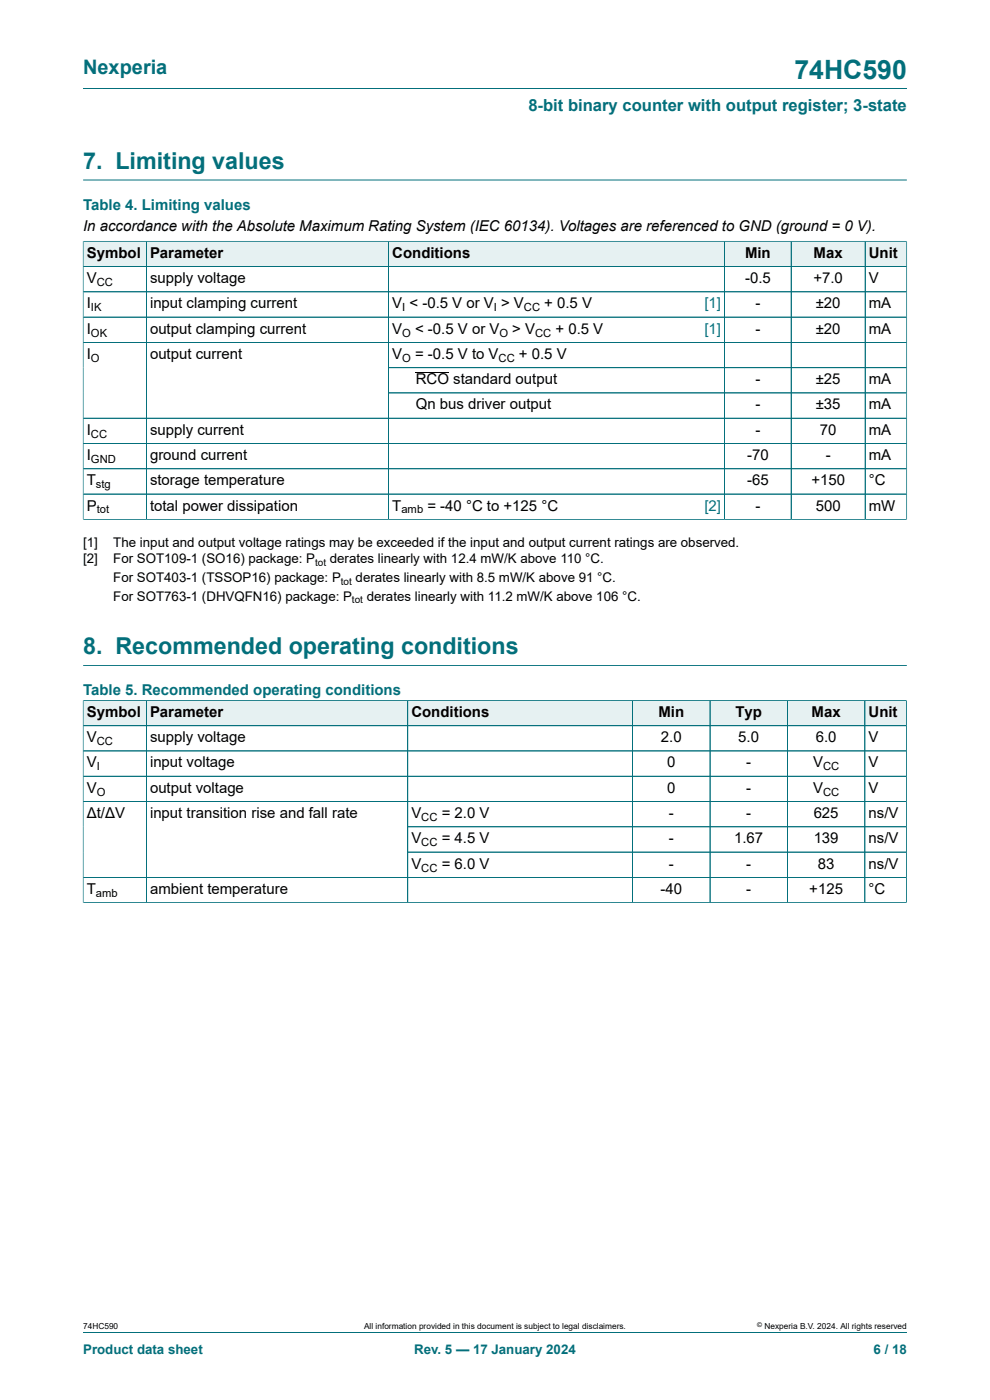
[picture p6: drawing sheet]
<svg xmlns="http://www.w3.org/2000/svg" width="210mm" height="297mm" viewBox="0 0 210 297" stroke-linecap="round" stroke-linejoin="round" font-family="sans-serif">
<defs><g id="words">
<text font-size="5.6" fill="#036f7b" x="168.5" y="16.8">74HC590</text>
<g font-size="4.9" fill="#036f7b">
<text x="17.6" y="35.9">7. Limiting values</text>
<text x="17.6" y="138.8">8. Recommended operating conditions</text>
</g>
<text font-size="4.2" fill="#036f7b" x="17.6" y="15.6">Nexperia</text>
<text font-size="3.5" fill="#036f7b" x="112.1" y="23.7">8-bit binary counter with output register; 3-state</text>
<g font-size="3.2" fill="#036f7b">
<text x="17.6" y="44.5">Table 4. Limiting values</text>
<text x="17.6" y="147.5">Table 5. Recommended operating conditions</text>
</g>
<g font-size="3.2">
<text x="17.6" y="49.1">In accordance with the Absolute Maximum Rating System (IEC 60134). Voltages are referenced to GND (ground = 0 V).</text>
<text x="18.4" y="54.7">Symbol</text>
<text x="31.8" y="54.7">Parameter</text>
<text x="83.2" y="54.7">Conditions</text>
<text x="158" y="54.7">Min</text>
<text x="172.6" y="54.7">Max</text>
<text x="184.3" y="54.7">Unit</text>
<text x="18.4" y="60.1">V</text>
<text x="18.4" y="65.4">I</text>
<text x="31.8" y="60.1">supply voltage</text>
<text x="31.8" y="65.4">input clamping current</text>
<text x="83.2" y="65.4">V &lt; -0.5 V or V &gt; V</text>
<text x="115.5" y="65.4">+ 0.5 V</text>
<text x="158" y="60.1">-0.5</text>
<text x="160.2" y="65.4">-</text>
<text x="172.5" y="60.1">+7.0</text>
<text x="173" y="65.4">±20</text>
<text x="184.3" y="60.1">V</text>
<text x="184.3" y="65.4">mA</text>
<text x="18.4" y="70.8">I</text>
<text x="31.8" y="70.8">output clamping current</text>
<text x="83.2" y="70.8">V</text>
<text x="88.1" y="70.8">&lt; -0.5 V or V</text>
<text x="108.7" y="70.8">&gt; V</text>
<text x="117.8" y="70.8">+ 0.5 V</text>
<text x="160.2" y="70.8">-</text>
<text x="173" y="70.8">±20</text>
<text x="184.3" y="70.8">mA</text>
<text x="18.4" y="76.1">I</text>
<text x="31.8" y="76.1">output current</text>
<text x="83.2" y="76.1">V</text>
<text x="88.1" y="76.1">= -0.5 V to V</text>
<text x="110.1" y="76.1">+ 0.5 V</text>
<text x="88.2" y="81.5">RCO standard output</text>
<text x="160.2" y="81.5">-</text>
<text x="173" y="81.5">±25</text>
<text x="184.3" y="81.5">mA</text>
<text x="88.2" y="86.9">Qn bus driver output</text>
<text x="160.2" y="86.9">-</text>
<text x="173" y="86.9">±35</text>
<text x="184.3" y="86.9">mA</text>
<text x="18.4" y="92.2">I</text>
<text x="31.8" y="92.2">supply current</text>
<text x="160.2" y="92.2">-</text>
<text x="173.9" y="92.2">70</text>
<text x="184.3" y="92.2">mA</text>
<text x="18.4" y="97.6">I</text>
<text x="31.8" y="97.6">ground current</text>
<text x="158.5" y="97.6">-70</text>
<text x="175.1" y="97.6">-</text>
<text x="184.3" y="97.6">mA</text>
<text x="18.4" y="103">T</text>
<text x="31.8" y="103">storage temperature</text>
<text x="158.5" y="103">-65</text>
<text x="172.1" y="103">+150</text>
<text x="184.3" y="103">°C</text>
<text x="18.4" y="108.3">P</text>
<text x="31.8" y="108.3">total power dissipation</text>
<text x="83.2" y="108.3">T</text>
<text x="90.7" y="108.3">= -40 °C to +125 °C</text>
<text x="160.2" y="108.3">-</text>
<text x="173" y="108.3">500</text>
<text x="184.3" y="108.3">mW</text>
<text x="18.4" y="152.1">Symbol</text>
<text x="31.8" y="152.1">Parameter</text>
<text x="87.3" y="152.1">Conditions</text>
<text x="139.7" y="152.1">Min</text>
<text x="156" y="152.1">Typ</text>
<text x="172.2" y="152.1">Max</text>
<text x="184.2" y="152.1">Unit</text>
<text x="18.4" y="157.5">V</text>
<text x="31.8" y="157.5">supply voltage</text>
<text x="140.2" y="157.5">2.0</text>
<text x="156.6" y="157.5">5.0</text>
<text x="173" y="157.5">6.0</text>
<text x="184.2" y="157.5">V</text>
<text x="18.4" y="162.8">V</text>
<text x="31.8" y="162.8">input voltage</text>
<text x="141.5" y="162.8">0</text>
<text x="158.3" y="162.8">-</text>
<text x="172.5" y="162.8">V</text>
<text x="184.2" y="162.8">V</text>
<text x="18.4" y="168.2">V</text>
<text x="18.4" y="173.5">Δt/ΔV</text>
<text x="31.8" y="168.2">output voltage</text>
<text x="31.8" y="173.5">input transition rise and fall rate</text>
<text x="87.3" y="173.5">V</text>
<text x="93.7" y="173.5">= 2.0 V</text>
<text x="141.5" y="168.2">0</text>
<text x="141.9" y="173.5">-</text>
<text x="158.3" y="168.2">-</text>
<text x="158.3" y="173.5">-</text>
<text x="172.5" y="168.2">V</text>
<text x="172.6" y="173.5">625</text>
<text x="184.2" y="168.2">V</text>
<text x="184.2" y="173.5">ns/V</text>
<text x="87.3" y="178.9">V</text>
<text x="93.7" y="178.9">= 4.5 V</text>
<text x="141.9" y="178.9">-</text>
<text x="155.7" y="178.9">1.67</text>
<text x="172.6" y="178.9">139</text>
<text x="184.2" y="178.9">ns/V</text>
<text x="87.3" y="184.3">V</text>
<text x="93.7" y="184.3">= 6.0 V</text>
<text x="141.9" y="184.3">-</text>
<text x="158.3" y="184.3">-</text>
<text x="173.5" y="184.3">83</text>
<text x="184.2" y="184.3">ns/V</text>
<text x="18.4" y="189.6">T</text>
<text x="31.8" y="189.6">ambient temperature</text>
<text x="140.1" y="189.6">-40</text>
<text x="158.3" y="189.6">-</text>
<text x="171.7" y="189.6">+125</text>
<text x="184.2" y="189.6">°C</text>
</g>
<g font-size="3.2" fill="#00f">
<text x="149.4" y="65.4">[1]</text>
<text x="149.4" y="70.8">[1]</text>
<text x="149.4" y="108.3">[2]</text>
</g>
<g font-size="2.8">
<text x="17.6" y="116.1">[1]</text>
<text x="17.6" y="119.5">[2]</text>
<text x="24" y="116.1">The input and output voltage ratings may be exceeded if the input and output current ratings are observed.</text>
<text x="24" y="119.5">For SOT109-1 (SO16) package: P</text>
<text x="70" y="119.5">derates linearly with 12.4 mW/K above 110 °C.</text>
<text x="24" y="123.5">For SOT403-1 (TSSOP16) package: P</text>
<text x="75.4" y="123.5">derates linearly with 8.5 mW/K above 91 °C.</text>
<text x="24" y="127.4">For SOT763-1 (DHVQFN16) package: P</text>
<text x="77.8" y="127.4">derates linearly with 11.2 mW/K above 106 °C.</text>
</g>
<g font-size="2.8" fill="#036f7b">
<text x="17.6" y="287.2">Product data sheet</text>
<text x="87.9" y="287.2">Rev. 5 — 17 January 2024</text>
<text x="185.3" y="287.2">6 / 18</text>
</g>
<g font-size="2.4">
<text x="20.5" y="60.7">CC</text>
<text x="19.3" y="66">IK</text>
<text x="19.3" y="71.4">OK</text>
<text x="85.3" y="66">I</text>
<text x="85.3" y="71.4">O</text>
<text x="104.8" y="66">I</text>
<text x="105.9" y="71.4">O</text>
<text x="111.1" y="66">CC</text>
<text x="113.5" y="71.4">CC</text>
<text x="19.3" y="76.8">O</text>
<text x="85.3" y="76.8">O</text>
<text x="105.8" y="76.8">CC</text>
<text x="19.3" y="92.8">CC</text>
<text x="19.3" y="98.2">GND</text>
<text x="20.4" y="103.6">stg</text>
<text x="20.5" y="108.9">tot</text>
<text x="85.1" y="108.9">amb</text>
<text x="20.5" y="158.1">CC</text>
<text x="20.5" y="163.4">I</text>
<text x="174.6" y="163.4">CC</text>
<text x="20.5" y="168.8">O</text>
<text x="174.6" y="168.8">CC</text>
<text x="89.4" y="174.2">CC</text>
<text x="89.4" y="179.5">CC</text>
<text x="89.4" y="184.9">CC</text>
<text x="20.4" y="190.2">amb</text>
</g>
<g font-size="2.1">
<text x="66.8" y="120.1">tot</text>
<text x="72.3" y="124">tot</text>
<text x="74.7" y="128">tot</text>
</g>
<g font-size="1.8">
<text x="17.6" y="282">74HC590</text>
<text x="77.2" y="282">All information provided in this document is subject to legal disclaimers.</text>
<text x="162.2" y="282">Nexperia B.V. 2024. All rights reserved</text>
</g>
<text font-size="1.4" x="160.6" y="281.6">©</text>
</g></defs>
<path d="M17.6 18.8h174.8M17.6 38.2h174.8" fill="none" stroke="#036f7b" stroke-width=".21"/>
<path d="M17.7 51.3h13.3v5.2h-13.3z" fill="#e6f1f2"/>
<path d="M17.6 51.1v5.5h13.4v-5.4h-13.4" fill="none" stroke="#036f7b" stroke-width=".21"/>
<path d="M31.1 51.3h51.3v5.2h-51.3z" fill="#e6f1f2"/>
<path d="M31 51.2h51.4v5.4h-51.4z" fill="none" stroke="#036f7b" stroke-width=".21"/>
<path d="M82.5 51.3h66.6v5.2h-66.6z" fill="#e6f1f2"/>
<path d="M149.1 51.2h-66.7v5.4h66.7" fill="none" stroke="#036f7b" stroke-width=".21"/>
<path d="M149.1 51.3h4.5v5.2h-4.5z" fill="#e6f1f2"/>
<path d="M149.1 51.2h4.6v5.4h-4.6" fill="none" stroke="#036f7b" stroke-width=".21"/>
<path d="M153.8 51.3h14v5.2h-14z" fill="#e6f1f2"/>
<path d="M153.7 51.2h14.1v5.4h-14.1z" fill="none" stroke="#036f7b" stroke-width=".21"/>
<path d="M167.9 51.3h15.6v5.2h-15.6z" fill="#e6f1f2"/>
<path d="M167.8 51.2h15.7v5.4h-15.7z" fill="none" stroke="#036f7b" stroke-width=".21"/>
<path d="M183.6 51.3h8.7v5.2h-8.7z" fill="#e6f1f2"/>
<g fill="none" stroke="#036f7b" stroke-width=".21">
<path d="M17.6 56.6h174.7M17.6 51.3v58.9M17.7 51.2h174.7M31 51.3v58.9M82.4 51.3v58.9M153.7 51.3v58.9M167.8 51.3v58.9M183.5 51.2v59M192.3 51.1v59.1M17.6 61.9h174.7M17.6 67.3h174.7M17.6 72.6h174.7"/>
<path d="M82.4 78h109.9M17.6 88.7h174.7M17.6 94.1h174.7M17.6 99.4h174.7M82.4 83.4h109.9M17.6 110.2h174.8M17.6 104.8h174.7M17.6 141.2h174.8"/>
</g>
<path d="M88.2 79h7.1" fill="none" stroke="#000" stroke-width=".21"/>
<path d="M17.7 148.7h13.3v5.2h-13.3z" fill="#e6f1f2"/>
<path d="M17.6 148.5v5.5h13.4v-5.4h-13.4" fill="none" stroke="#036f7b" stroke-width=".21"/>
<path d="M31.1 148.7h55.3v5.2h-55.3z" fill="#e6f1f2"/>
<path d="M31 148.6h55.5v5.4h-55.5z" fill="none" stroke="#036f7b" stroke-width=".21"/>
<path d="M86.6 148.7h43v5.2h-43z" fill="#e6f1f2"/>
<path d="M129.6 148.6h-43.1v5.4h43.1" fill="none" stroke="#036f7b" stroke-width=".21"/>
<path d="M129.6 148.7h4.5v5.2h-4.5z" fill="#e6f1f2"/>
<path d="M129.6 148.6h4.6v5.4h-4.6" fill="none" stroke="#036f7b" stroke-width=".21"/>
<path d="M134.3 148.7h16.2v5.2h-16.2z" fill="#e6f1f2"/>
<path d="M134.2 148.6h16.4v5.4h-16.4z" fill="none" stroke="#036f7b" stroke-width=".21"/>
<path d="M150.7 148.7h16.3v5.2h-16.3z" fill="#e6f1f2"/>
<path d="M150.6 148.6h16.4v5.4h-16.4z" fill="none" stroke="#036f7b" stroke-width=".21"/>
<path d="M167.1 148.7h16.3v5.2h-16.3z" fill="#e6f1f2"/>
<path d="M167 148.6h16.5v5.4h-16.5z" fill="none" stroke="#036f7b" stroke-width=".21"/>
<path d="M183.5 148.7h8.7v5.2h-8.7z" fill="#e6f1f2"/>
<g fill="none" stroke="#036f7b" stroke-width=".21">
<path d="M17.6 154h174.7M17.6 159.3h174.7M17.6 148.7v42.9M17.7 148.6h174.6M31 148.7v42.8M86.5 148.7v42.8M134.2 148.7v42.8M150.6 148.7v42.8M167 148.7v42.8M183.5 148.6v42.9M192.3 148.5v43.1M17.6 164.7h174.7"/>
<path d="M17.6 170h174.7M86.5 175.4h105.8M17.6 191.5h174.7M17.6 186.1h174.7M86.5 180.8h105.8M17.6 282.6h174.8"/>
</g>
<use href="#words"/>
</svg>
